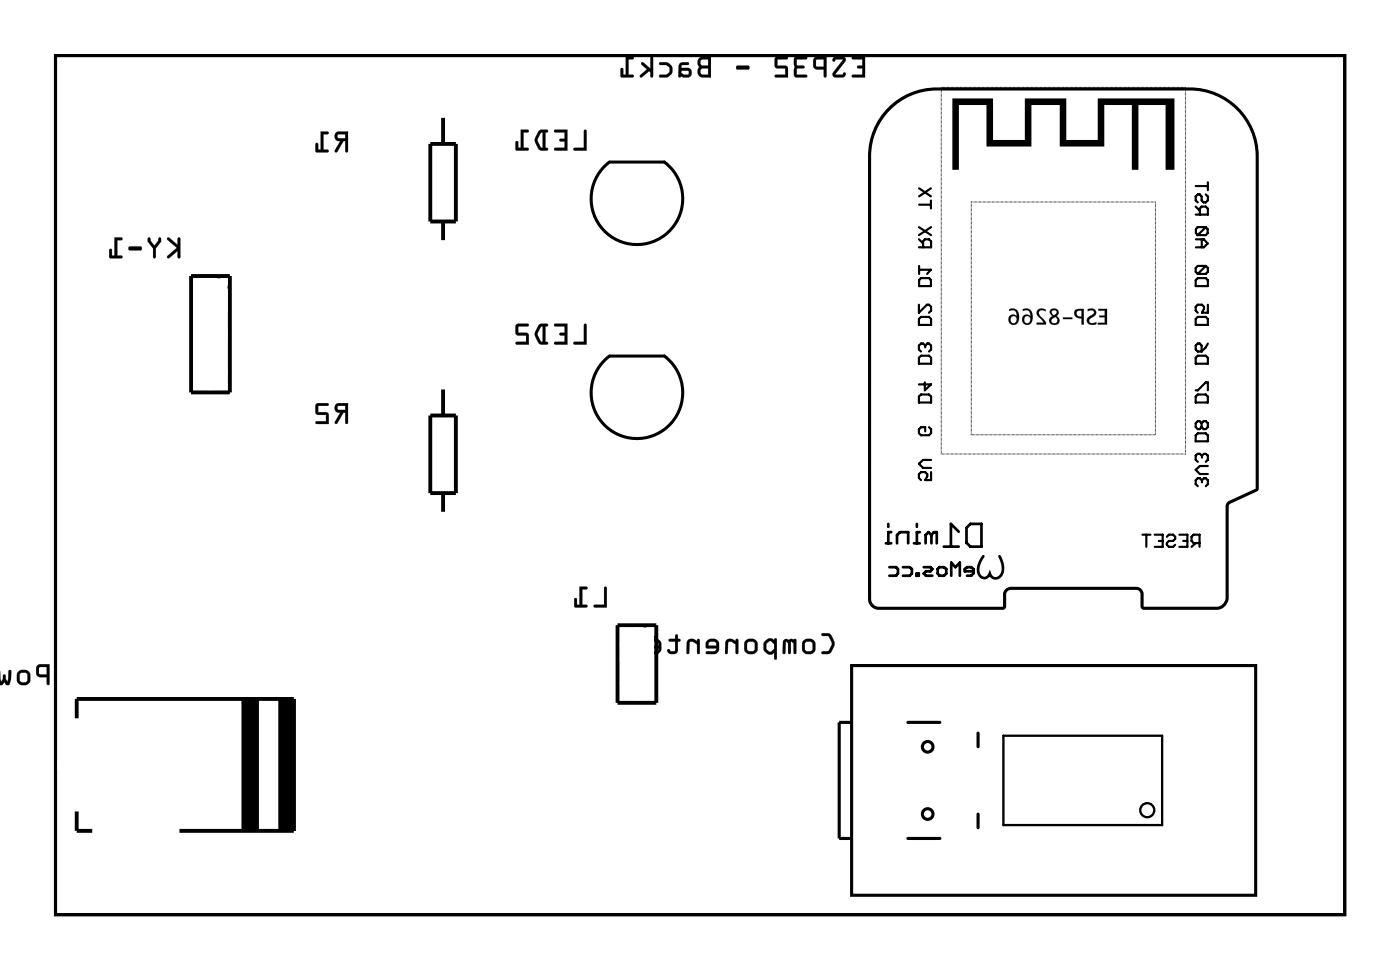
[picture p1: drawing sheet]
<svg xmlns="http://www.w3.org/2000/svg" width="92mm" height="63mm" viewBox="0 0 92 63" stroke-linecap="round" stroke-linejoin="round" font-family="sans-serif">
<g fill="none" stroke="#000" stroke-width=".2">
<path d="M3.6 3.6h84.5v56.3h-84.5zM39.4 11.1l.5-.5h3.6a3 3 0 0 1 .6 4.2 3 3 0 0 1-4.2 .6 3 3 0 0 1-.5-4.3zM39.4 23.8l.5-.5h3.6a3 3 0 0 1 .6 4.2 3 3 0 0 1-4.2 .6 3 3 0 0 1-.5-4.3zM55.7 47.3h-.7v7.6h.7M55.8 43.6h26.5v15h-26.5zM59.5 54.9h2.1M59.5 47.3h2.1M64.1 48v.9M64.1 53.3v.9"/>
<circle cx="60.8" cy="48.9" r=".35"/>
<circle cx="60.8" cy="53.3" r=".35"/>
</g>
<g fill="#000">
<path d="M62.4 6.4h2.7v2.8h2v-2.8h2.8v2.8h2v-2.8h5v4.7h-.5v-4.2h-1.8v4.2h-.4v-4.2h-1.9v2.7h-2.9v-2.7h-1.8v2.7h-3v-2.7h-1.8v4.2h-.4z"/>
<path d="M11 15.6v.1l.6 .5-.6 .7h.1l.5-.5v.5h.2v-1.3h-.2v.4l-.5-.4zM9.7 15.6v.2l.3 .5v.5l.2 .1v-.6l.4-.5-.1-.2h-.1v.2l-.3 .3-.2-.3-.1-.2zM8.4 16.2v.1l.1 .1h.7l.1-.1-.1-.2zM7.5 15.5v1.2h-.2v-.4h-.1v.6h.8v-.2h-.3v-1h.3v-.1z"/>
<path d="M11 15.6v.1l.6 .5-.6 .5a.1 .1 0 0 0 0 .2 .1 .1 0 0 0 .1 0l.5-.5v.4a.1 .1 0 0 0 .1 .1 .1 .1 0 0 0 .1-.1v-1.2a.1 .1 0 0 0-.1-.1 .1 .1 0 0 0-.1 .1v.4l-.5-.4zM11 15.6h.1l.5 .5 .1-.5h.1v1.3h-.1l-.1-.5-.5 .5h-.1l.6-.7-.6-.5zM9.7 15.6v.2l.3 .5v.5a.1 .1 0 0 0 .1 .1 .1 .1 0 0 0 .1-.1v-.5l.4-.5v-.2a.1 .1 0 0 0-.1-.1 .1 .1 0 0 0-.1 .1v.2l-.3 .3-.2-.3-.1-.2zM9.7 15.6h.1l.1 .2 .2 .3 .3-.3v-.2h.1l.1 .2-.4 .5-.1 .6-.1-.1v-.5l-.3-.5zM8.4 16.2v.1l.1 .1h.7l.1-.1-.1-.2zM8.5 16.2l.7-.1 .1 .2-.1 .1h-.7zM7.5 15.5v1.2h-.2v-.3a.1 .1 0 0 0-.1-.1 .1 .1 0 0 0-.1 .1l.1 .5h.7a.1 .1 0 0 0 .1-.1 .1 .1 0 0 0-.1-.1h-.2v-1h.2a.1 .1 0 0 0 .1-.1 .1 .1 0 0 0-.1-.1zM7.5 15.5l.5 .1v.1h-.3v1h.3v.2h-.8v-.6h.1v.4h.2z"/>
<path d="M22 8.7a.32 .32 0 0 0-.1 .4 .32 .32 0 0 0 .4 .1l-.4 .7 .2 .1 .4-.8h.1v.7l.1 .1 .1-1.4zM22.1 8.8h.5v.3h-.4zM21 8.6v1.2h-.2v-.4h-.1v.5l.8 .1v-.2h-.3v-1h.3v-.1z"/>
<path d="M22 8.7a.32 .32 0 0 0-.1 .4 .32 .32 0 0 0 .4 .1l-.4 .6a.11 .11 0 0 0 .1 .2 .1 .1 0 0 0 .1-.1l.4-.7h.1v.7a.1 .1 0 0 0 .1 .1 .1 .1 0 0 0 .1-.1v-1.3h-.6zM22 8.7l.8-.1-.1 1.4-.1-.1v-.7h-.1l-.4 .7h-.2l.4-.7a.31 .31 0 0 1-.3-.1 .31 .31 0 0 1 0-.4zM22.1 8.8h.5v.3l-.4-.1zM22.1 8.8l.1 .3h.4v-.3zM21 8.6v1.2h-.2l.1-.4a.1 .1 0 0 0-.1-.1 .1 .1 0 0 0-.1 .1v.6h.7a.1 .1 0 0 0 .1-.1 .1 .1 0 0 0-.1-.1h-.2v-1h.2a.1 .1 0 0 0 .1-.1 .1 .1 0 0 0-.1-.1zM21 8.6l.5 .1v.1h-.3v1h.3v.2l-.8-.1v-.5h.1v.4h.2z"/>
<path d="M38.3 8.5v1.2h-.7v.1l.8 .1v-1.3zM36.3 8.5l.1 .2h.6v.4h-.3l-.1 .1 .1 .1h.3v.4h-.6l-.1 .1 .9 .1v-1.4zM35.3 8.6a.81 .81 0 0 0 0 1.2l.5 .1 .1-.1-.2-.1v-1l.2-.1v-.1h-.4zM35.4 8.7h.2v1l-.2-.1-.2-.4zM34.1 8.5v1.2h-.1l-.1-.4-.1-.1v.6h.8v-.1h-.3v-1h.3v-.2z"/>
<path d="M38.3 8.5v1.2h-.6a.1 .1 0 0 0-.1 .1 .1 .1 0 0 0 .1 .1h.7v-1.3zM38.3 8.5l.1 .1v1.3l-.8-.1v-.1h.7zM36.3 8.5l.1 .2h.6v.4h-.3a.1 .1 0 0 0-.1 .1 .1 .1 0 0 0 .1 .1h.3v.4h-.6a.1 .1 0 0 0-.1 .1 .1 .1 0 0 0 .1 .1h.8v-1.4zM36.3 8.5h.9v1.4l-.9-.1 .1-.1h.6v-.4l-.3-.1v-.1h.3v-.4h-.6zM35.3 8.6l-.3 .5 .1 .3 .2 .4 .5 .1a.1 .1 0 0 0 .1-.1 .1 .1 0 0 0-.1-.1h-.1v-1h.1a.1 .1 0 0 0 .1-.1 .1 .1 0 0 0-.1-.1zM35.3 8.6l.2-.1 .4 .1v.1h-.2v1h.2v.1h-.5l-.3-.4v-.4zM35.5 8.7h.1v1l-.2-.1-.2-.4zM35.4 8.7l-.2 .5 .2 .4 .2 .1v-1zM34.1 8.5v1.2h-.1v-.4a.1 .1 0 0 0-.1-.1 .1 .1 0 0 0-.1 .1v.5l.8 .1a.1 .1 0 0 0 .1-.1 .1 .1 0 0 0-.1-.1h-.3v-1h.3a.1 .1 0 0 0 .1-.1 .1 .1 0 0 0-.1-.1zM34.1 8.5l.5 .1v.1h-.3v1h.3v.1h-.8v-.6l.1 .1v.4h.2z"/>
<path d="M55.8 3.7l.1 .2h.6v.4h-.3l-.1 .1 .1 .1h.3v.4h-.6l-.1 .1 .9 .1v-1.4zM54.6 3.8l-.1 .1 .1 .1 .2-.1h.4l-.6 .8v.2l.1 .2h.6l.1-.2v-.1l-.2 .1h-.5l.7-.9v-.2l-.2-.1zM53.4 3.8l-.1 .2v.4l.1 .1 .6 .1v.4l.1 .1v-1.4zM53.5 3.9h.5v.5l-.5-.1zM52.1 3.8l-.1 1.2 .2 .1h.6v-.2h-.6v-.4h.5v-.1v-.1h-.5v-.4h.6l.1-.1zM50.8 3.8v.6l.1 .1h.5v.4h-.6v.1l.8 .1v-.7l-.7-.1v-.4h.6l.1-.1zM48.3 4.3l-.1 .2 .1 .1h.7l.1-.1-.1-.2zM45.8 3.8l-.1 .3 .1 .3-.1 .3a.36 .36 0 0 0 .4 .4h.5v-1.4h-.5zM45.9 4.5h.5v.4l-.5-.1zM45.9 3.9h.5v.4l-.5-.1zM44.5 4.2l-.1 .8 .7 .1a.31 .31 0 0 0 .2-.3 .31 .31 0 0 0-.2-.4l-.5 .1v-.1l.1-.1 .4-.1v-.1zM44.7 4.6h.4v.2l-.3 .1-.2-.1zM43.2 4.1v.1l.5 .1 .2 .1v.3l-.2 .2h-.5v.2h.4a.5 .5 0 0 0 .5-.5 .5 .5 0 0 0-.5-.5zM42 4.1v.1l.4 .3-.5 .4v.1h.2l.4-.3h.1v.3h.2v-1.3l-.2 .1v.7l-.5-.4zM41 3.7v1.2h-.2v-.4h-.1v.5l.8 .1v-.2h-.3v-1h.3v-.1z"/>
<path d="M55.8 3.7l.1 .2h.6v.4h-.3a.1 .1 0 0 0-.1 .1 .1 .1 0 0 0 .1 .1h.3v.4h-.6a.1 .1 0 0 0-.1 .1 .1 .1 0 0 0 .1 .1h.8v-1.4zM55.8 3.7h.9v1.4l-.9-.1 .1-.1h.6v-.4h-.3v-.1v-.1h.3v-.4h-.6zM54.6 3.8l-.1 .1a.13 .13 0 0 0 .2 .1 .13 .13 0 0 0 .1-.1h.4l-.6 .8a.21 .21 0 0 0 0 .3 .21 .21 0 0 0 .1 .1h.6l.1-.3a.13 .13 0 0 0-.1 0 .13 .13 0 0 0-.1 .1h-.5l.7-.9a.21 .21 0 0 0-.2-.3zM54.6 3.8l.6-.1a.2 .2 0 0 1 .2 .3l-.7 .9h.5l.2-.1-.1 .2h-.6l-.1-.2 .6-.9h-.4l-.2 .1zM53.4 3.8l-.1 .2v.4l.1 .1 .6 .1v.4a.1 .1 0 0 0 .1 .1 .1 .1 0 0 0 .1-.1v-1.3h-.7zM53.4 3.8l.7-.1v1.4l-.1-.1v-.5h-.6l-.1-.1zM53.5 3.9h.5v.5l-.5-.1zM53.5 3.9v.5h.5v-.5zM52.1 3.8l-.1 1.2 .2 .1h.6a.1 .1 0 0 0 .1-.1 .1 .1 0 0 0-.1-.1h-.6v-.4h.4a.1 .1 0 0 0 .1-.1 .1 .1 0 0 0-.1-.1h-.4v-.4h.6a.1 .1 0 0 0 .1-.1 .1 .1 0 0 0-.1-.1zM52.1 3.8h.8l-.1 .1h-.6v.4h.5v.1v.1h-.5v.4h.6v.2h-.6l-.2-.1zM50.8 3.8v.6l.6 .1v.4h-.6a.1 .1 0 0 0-.1 .1 .1 .1 0 0 0 .1 .1h.8v-.8h-.7v-.4h.6a.1 .1 0 0 0 .1-.1 .1 .1 0 0 0-.1-.1zM50.8 3.8h.8l-.1 .1h-.6v.4l.7 .1v.7l-.8-.1v-.1h.7v-.4h-.6l-.1-.1zM48.2 4.3v.2l.1 .1h.7l.1-.1-.1-.2zM48.3 4.3h.7l.1 .2h-.1h-.7zM45.8 3.8l-.1 .3 .1 .3-.1 .3a.37 .37 0 0 0 .4 .4h.5v-1.4h-.5zM45.8 3.8l.3-.1h.5v1.4h-.5a.39 .39 0 0 1-.4-.3 .39 .39 0 0 1 .1-.4l-.1-.3zM45.9 4.5h.5v.4l-.5-.1zM45.9 4.5v.3l.5 .1v-.4zM45.9 3.9h.5v.4l-.5-.1zM45.9 3.9v.4h.5v-.4zM44.5 4.1l-.1 .9a.09 .09 0 0 0 .1 .1 .09 .09 0 0 0 .1-.1l.5 .1a.32 .32 0 0 0 .2-.3 .32 .32 0 0 0-.2-.4l-.5 .1 .1-.2h.4a.1 .1 0 0 0 0-.1 .1 .1 0 0 0 0-.1zM44.6 4.2l.5-.1v.1l-.4 .1-.1 .1v.1h.5a.31 .31 0 0 1 .2 .3 .31 .31 0 0 1-.2 .3l-.6-.1zM44.7 4.7l.4-.1v.2l-.3 .1-.2-.1zM44.6 4.6v.2l.2 .1 .3-.1v-.2zM43.2 4.1v.2h.5l.2 .2-.1 .2-.1 .2h-.4a.1 .1 0 0 0-.1 .1 .1 .1 0 0 0 .1 .1l.5-.1a.49 .49 0 0 0 .1-.8l-.2-.1zM43.2 4.1h.5l.3 .2v.2v.4l-.3 .1h-.5v-.1h.5l.2-.2v-.3l-.2-.1-.5-.1zM42 4.1v.1l.4 .3-.5 .4a.1 .1 0 0 0 0 .1 .11 .11 0 0 0 .2 .1l.4-.4h.1v.3a.1 .1 0 0 0 .1 .1 .1 .1 0 0 0 .1-.1v-1.2a.1 .1 0 0 0-.1-.1 .1 .1 0 0 0-.1 .1v.7l-.4-.4zM42 4.1h.1l.5 .4v-.7l.2-.1v1.3h-.2v-.3l-.1-.1-.4 .4h-.2l.1-.1 .4-.4-.4-.3zM41 3.7v1.2h-.2v-.4a.1 .1 0 0 0-.1-.1 .1 .1 0 0 0-.1 .1l.1 .5 .7 .1a.1 .1 0 0 0 .1-.1 .1 .1 0 0 0-.1-.1h-.2v-1h.2a.1 .1 0 0 0 .1-.1 .1 .1 0 0 0-.1-.1zM41 3.7l.5 .1v.1h-.3v1h.3v.2l-.8-.1v-.5h.1v.4h.2z"/>
<path d="M58.6 6.9a4.3 4.3 0 0 0-1.5 3.3v29v.3l.2 .2h.3h8.1l.1-1 .2-.2 .2-.1h8.2l.5 .2v1.1h4.8h.3l.2-.2 .1-.3v-6.2l.2-.2 1.8-.8v-21.8a4.3 4.3 0 0 0-4.3-4.3h-16.6a4.3 4.3 0 0 0-2.8 1zM58.5 6.8a4.5 4.5 0 0 1 2.9-1.1h16.6a4.5 4.5 0 0 1 4.5 4.5v21.8l-.1 .2-1.9 .9v6.1a.83 .83 0 0 1-.8 .7h-4.8l-.2-.2v-1l-.3-.1h-8.2l-.2 .2-.1 .9-.2 .2h-8.1a.71 .71 0 0 1-.7-.7v-29a4.5 4.5 0 0 1 1.6-3.4z"/>
<path d="M3.6 3.6v56.3h84.5v-56.3zM3.6 3.6h84.5v56.3h-84.5z"/>
<path d="M22 26.5a.32 .32 0 0 0-.1 .3 .32 .32 0 0 0 .4 .2l-.4 .7h.2l.4-.7h.1v.7h.1l.1-1.3zM22.1 26.6h.5v.2h-.4zM20.7 26.4v.7l.1 .1h.6v.4h-.6l-.1 .1 .8 .1v-.8h-.7v-.4h.6l.1-.2z"/>
<path d="M22 26.5a.32 .32 0 0 0-.1 .4 .32 .32 0 0 0 .4 .1l-.4 .6a.11 .11 0 0 0 .1 .2 .1 .1 0 0 0 .1-.1l.4-.7h.1v.7a.1 .1 0 0 0 .1 .1 .1 .1 0 0 0 .1-.1v-1.3h-.6zM22 26.5l.8-.1-.1 1.3h-.1v-.7h-.1l-.4 .7h-.2l.4-.7a.31 .31 0 0 1-.3-.1 .31 .31 0 0 1 0-.4zM22.1 26.6h.5v.2h-.4zM22.1 26.6l.1 .2h.4v-.2zM20.7 26.4v.7l.7 .1v.4h-.6a.1 .1 0 0 0-.1 .1 .1 .1 0 0 0 .1 .1h.7v-.8h-.7v-.4h.6a.1 .1 0 0 0 .1-.1 .1 .1 0 0 0-.1-.1zM20.7 26.5h.8l-.1 .1h-.6v.4h.7v.8l-.8-.1 .1-.1h.6v-.4h-.6l-.1-.2z"/>
<path d="M38.3 21.2v1.2h-.7v.1l.8 .1v-1.3zM36.3 21.2l.1 .2h.6v.4h-.3l-.1 .1 .1 .1h.3v.4h-.6l-.1 .1 .9 .1v-1.4zM35.3 21.3a.81 .81 0 0 0 0 1.2l.5 .1 .1-.1-.2-.1v-1l.2-.1v-.1h-.4zM35.4 21.4h.2v1l-.2-.1-.2-.4zM33.8 21.2v.7l.2 .1h.5v.4h-.6l-.1 .1 .8 .1v-.8h-.6v-.4h.6v-.2z"/>
<path d="M38.3 21.2v1.2h-.6a.1 .1 0 0 0-.1 .1 .1 .1 0 0 0 .1 .1h.7v-1.3zM38.3 21.2l.1 .1v1.3l-.8-.1v-.1h.7zM36.3 21.2l.1 .2h.6v.4h-.3a.1 .1 0 0 0-.1 .1 .1 .1 0 0 0 .1 .1h.3v.4h-.6a.1 .1 0 0 0-.1 .1 .1 .1 0 0 0 .1 .1h.8v-1.4zM36.3 21.2h.9v1.4l-.9-.1 .1-.1h.6v-.4l-.3-.1v-.1h.3v-.4h-.6zM35.3 21.3l-.3 .5 .1 .3 .2 .4 .5 .1a.1 .1 0 0 0 .1-.1 .1 .1 0 0 0-.1-.1h-.1v-1h.1a.1 .1 0 0 0 .1-.1 .1 .1 0 0 0-.1-.1zM35.3 21.3l.2-.1 .4 .1v.1h-.2v1h.2v.1h-.5l-.3-.4v-.4zM35.5 21.4h.1v1l-.2-.1-.2-.4zM35.4 21.4l-.2 .5 .2 .4 .2 .1v-1zM33.8 21.2v.7l.7 .1v.4h-.6a.1 .1 0 0 0-.1 .1 .1 .1 0 0 0 .1 .1h.8l-.1-.8h-.6v-.4h.6a.1 .1 0 0 0 .1-.1 .1 .1 0 0 0-.1-.1zM33.8 21.3h.8v.1h-.7v.4h.7v.8l-.8-.1 .1-.1h.6v-.4h-.5l-.2-.2z"/>
<path d="M39.6 38.4v1.2h-.7v.2h.9v-1.3zM38 38.4v1.2h-.2v-.4h-.1l-.1 .5 .8 .1v-.2h-.3v-1h.3l.1-.1z"/>
<path d="M39.6 38.4v1.2h-.6a.1 .1 0 0 0-.1 .1 .1 .1 0 0 0 .1 .1h.8v-1.3zM39.6 38.4l.1 .1 .1 1.3h-.9v-.2h.7zM38 38.4v1.2h-.2v-.4a.1 .1 0 0 0-.1-.1 .1 .1 0 0 0-.1 .1v.5l.8 .1a.1 .1 0 0 0 .1-.1 .1 .1 0 0 0-.1-.1h-.3v-1h.3a.1 .1 0 0 0 .1-.1 .1 .1 0 0 0-.1-.1zM38 38.4l.5 .1-.1 .1h-.3v1h.3v.2l-.8-.1 .1-.5h.1v.4h.2z"/>
<path d="M72 20.2v.1h.4v.4h-.4v.1h.4v.3h-.5v.1h.6v-1zM71.3 20.2v.2l.3-.1v.2a.46 .46 0 0 0-.3 .7l.4 .1 .1-.1v-.1l-.3 .1a.2 .2 0 0 1-.2-.3 .2 .2 0 0 1 .3-.1 .32 .32 0 0 0 .2-.5 .32 .32 0 0 0-.5-.1zM70.5 20.3a.35 .35 0 0 0-.1 .4 .35 .35 0 0 0 .5 .1v.4h.1v-1zM70.6 20.4l.3-.1v.4h-.3l-.1-.2zM69.6 20.8v.1h.7v-.1zM68.9 20.3l-.1 .1 .2 .3-.2 .1a.32 .32 0 0 0 .3 .5 .32 .32 0 0 0 .3-.5l-.2-.1a.28 .28 0 0 0 .1-.4 .28 .28 0 0 0-.4 0zM68.9 20.3a.16 .16 0 0 1 .3 0 .16 .16 0 0 1-.1 .3h-.1l-.1-.1zM68.9 20.9h.1a.19 .19 0 0 1 .2-.1 .19 .19 0 0 1 .1 .3 .19 .19 0 0 1-.3 .1l-.1-.1zM68 20.3l-.1 .3 .5 .5h-.5v.1h.6v-.1l-.4-.6 .1-.2 .3 .1a.29 .29 0 0 0-.5-.1zM67 20.2v.2a.31 .31 0 0 1 .5 .1v.2a.34 .34 0 0 0-.5 .1 .34 .34 0 0 0 .2 .5 .34 .34 0 0 0 .4-.3 .51 .51 0 0 0 0-.6 .51 .51 0 0 0-.6-.2zM67.1 20.9a.22 .22 0 0 1 .4 0 .22 .22 0 0 1-.4 0zM66.1 20.2v.2a.31 .31 0 0 1 .5 .1v.2a.34 .34 0 0 0-.5 .1 .34 .34 0 0 0 .2 .5 .34 .34 0 0 0 .4-.3 .51 .51 0 0 0 0-.6 .51 .51 0 0 0-.6-.2zM66.2 20.9a.22 .22 0 0 1 .4 0 .22 .22 0 0 1-.4 0z"/>
<path d="M71.9 20.2v.1h.5v.4h-.4v.1h.4v.3h-.5v.2h.6v-1.1zM72 20.2h.5v1h-.6v-.1h.5v-.3h-.4v-.1h.4v-.4h-.4zM71.3 20.2v.2l.2-.1 .2 .1-.2 .2a.33 .33 0 0 0-.3 .4 .33 .33 0 0 0 .5 .3l.1-.1v-.1l-.3 .1a.17 .17 0 0 1-.1-.2 .17 .17 0 0 1 .1-.2h.1a.3 .3 0 0 0 .2-.4 .3 .3 0 0 0-.4-.2zM71.3 20.2a.32 .32 0 0 1 .5 .1 .32 .32 0 0 1-.3 .5 .18 .18 0 0 0-.2 .2 .18 .18 0 0 0 .2 .2l.3-.1v.1a.34 .34 0 0 1-.5 0 .34 .34 0 0 1 0-.4l.1-.1a.2 .2 0 0 0 .2-.2 .2 .2 0 0 0 0-.2l-.3 .1zM70.5 20.3a.36 .36 0 0 0-.1 .4 .36 .36 0 0 0 .5 .1v.5h.1v-1.1zM70.5 20.3l.5-.1v1h-.1v-.4a.35 .35 0 0 1-.4-.1 .35 .35 0 0 1 0-.4zM70.6 20.4l.3-.1v.4h-.3zM70.6 20.4a.24 .24 0 0 0 0 .3 .24 .24 0 0 0 .3 0v-.4zM69.6 20.8v.1h.7v-.1zM69.6 20.8h.7v.1h-.7zM68.8 20.3v.1l.2 .3-.2 .1a.32 .32 0 0 0 .3 .5 .32 .32 0 0 0 .3-.5l-.2-.1a.29 .29 0 0 0 .1-.4 .29 .29 0 0 0-.5 0zM68.9 20.3a.28 .28 0 0 1 .4 0 .28 .28 0 0 1-.1 .4l.2 .1a.31 .31 0 0 1-.3 .5 .31 .31 0 0 1-.3-.5l.2-.1-.2-.3zM68.9 20.3a.15 .15 0 0 1 .3 0 .16 .16 0 0 1-.1 .3h-.1l-.1-.1zM68.9 20.5a.2 .2 0 0 0 .4 0 .2 .2 0 0 0-.4 0zM68.9 21a.2 .2 0 0 1 .4 0 .2 .2 0 0 1-.4 0zM68.9 20.9a.21 .21 0 0 0 .2 .3 .21 .21 0 0 0 .2-.2 .21 .21 0 0 0-.2-.3zM68 20.3l-.1 .3 .5 .5h-.5v.2h.6v-.2l-.4-.6 .1-.2 .3 .1v-.1l-.3-.1zM68 20.3l.2-.1 .3 .1v.1l-.3-.1-.1 .2 .4 .6v.1h-.6v-.1h.5l-.5-.5zM67 20.2v.2a.3 .3 0 0 1 .5 .1v.2a.33 .33 0 0 0-.5 0 .33 .33 0 0 0 .1 .5 .34 .34 0 0 0 .3 .1 .34 .34 0 0 0 .2-.3 .52 .52 0 0 0 0-.6 .52 .52 0 0 0-.6-.2zM67 20.2h.1a.54 .54 0 0 1 .6 .5 .54 .54 0 0 1-.4 .6 .32 .32 0 0 1-.3-.5 .32 .32 0 0 1 .5-.1v-.2a.31 .31 0 0 0-.5-.1zM67.1 20.9a.21 .21 0 0 1 .4 0 .21 .21 0 0 1-.4 0zM67.1 20.9a.25 .25 0 0 0 .5 0 .25 .25 0 0 0-.5 0zM66.1 20.2v.2a.3 .3 0 0 1 .5 .1v.2a.33 .33 0 0 0-.5 0 .33 .33 0 0 0 .1 .5 .34 .34 0 0 0 .3 .1 .34 .34 0 0 0 .2-.3 .52 .52 0 0 0 0-.6 .52 .52 0 0 0-.6-.2zM66.1 20.2h.1a.54 .54 0 0 1 .6 .5 .54 .54 0 0 1-.4 .6 .32 .32 0 0 1-.3-.5 .32 .32 0 0 1 .5-.1v-.2a.31 .31 0 0 0-.5-.1zM66.2 20.9a.21 .21 0 0 1 .4 0 .21 .21 0 0 1-.4 0zM66.2 20.9a.25 .25 0 0 0 .5 0 .25 .25 0 0 0-.5 0z"/>
<path d="M2.4 43.6v.2v.4l.1 .1h.6v.5h.1v-1.3zM2.6 43.7h.5v.5l-.5-.1zM1 44.3a.5 .5 0 0 0 1 0 .5 .5 0 0 0-1 0zM1.3 44.1l.4-.1 .1 .1v.5l-.1 .1h-.3l-.1-.1zM-.1 43.9l.1 .9h.2l.1-.2 .1 .2h.2a.95 .95 0 0 0 .1-.9h-.1l-.1 .7-.2-.4-.2 .4zM-.1 43.9v.9zM-.1 44v.3zM-.1 43.9v.9zM-.1 43.8v1.4zM-.1 44v.7zM-.1 43.5v1.3zM-.1 43.9v.9zM-.1 43.9v1.3zM-.1 44v.6zM-.1 43.5v1.3z"/>
<path d="M2.4 43.6v.2v.4l.1 .1h.6v.5a.1 .1 0 0 0 .1 .1 .1 .1 0 0 0 0-.1v-1.3h-.6zM2.5 43.6l.7-.1v1.3h-.1v-.5h-.6l-.1-.1zM2.6 43.7h.5v.5l-.5-.1zM2.6 43.7v.4l.5 .1v-.5zM1 44.4a.51 .51 0 0 0 1 0 .51 .51 0 0 0-1 0zM1 44.4a.5 .5 0 0 1 1 0 .5 .5 0 0 1-1 0zM1.3 44.1l.4-.1 .1 .1v.5h-.1h-.4zM1.3 44.1v.5l.1 .1h.3l.1-.1v-.5l-.1-.1zM-.1 43.8v1l.1 .1 .2-.1 .1-.2 .1 .2h.2l.1-.9a.1 .1 0 0 0 0-.1 .1 .1 0 0 0-.1 .1l-.1 .7-.1-.4a.1 .1 0 0 0-.1-.1 .1 .1 0 0 0-.1 .1l-.1 .4zM-.1 43.9l.2 .8 .2-.5 .2 .5 .1-.8h.1v.6l-.1 .3h-.2l-.1-.2-.2 .2h-.1zM-.1 43.8v1.1zM-.1 43.9v.9zM-.1 44v.3zM-.1 44v.3zM-.1 43.8v1.1zM-.1 43.9v.9zM-.1 43.8v1.4zM-.1 43.8v1.4zM-.1 44v.7zM-.1 44v.7zM-.1 43.5v1.4zM-.1 43.5v1.3zM-.1 43.8v1.1zM-.1 43.9v.9zM-.1 43.8v1.4zM-.1 43.9v1.3zM-.1 44v.6zM-.1 44v.6zM-.1 43.5v1.4zM-.1 43.5v1.3z"/>
<path d="M53.8 41.5l.1 .1h.4l.2 .5-.2 .5h-.4l-.1 .2h.1a.6 .6 0 0 0 .8-.6l-.1-.2-.2-.5h-.2zM52.5 42.3a.5 .5 0 0 0 1 0 .5 .5 0 0 0-1 0zM52.8 42h.3l.1 .1v.4v.1h-.3l-.2-.1zM51.4 41.9l-.1 .9h.1l.1-.8 .1 .1 .1 .7h.1v-.8l.2 .1v.7h.1v-.9zM50.1 42l-.1 .1a.54 .54 0 0 0 .4 .8l.3-.2v.4h.2v-1.3a.09 .09 0 0 0-.1 0 .09 .09 0 0 0-.1 .1l-.3-.1zM50.2 42.1l.3-.1 .2 .2v.3l-.2 .2-.3-.2zM48.7 42.3a.5 .5 0 0 0 1 0 .5 .5 0 0 0-1 0zM49 42h.3l.1 .1 .1 .4-.1 .1h-.3l-.2-.1zM47.6 41.9l-.1 .2v.7h.2v-.7l.1-.1 .4 .2v.6h.1v-.9h-.1v.1l-.3-.2zM46.3 41.9l-.1 .2 .1 .3 .6 .1-.1 .1h-.5v.2h.6l.2-.3v-.5l-.3-.2h-.3zM46.5 42h.3l.1 .3h-.5zM45.1 41.9l-.1 .2v.7h.1l.1-.7 .1-.1 .4 .2v.6h.1v-.9h-.1v.1l-.3-.2zM43.8 41.9l.1 .1h.3v.6h-.2l-.2-.1h-.1a.35 .35 0 0 0 .4 .4 .35 .35 0 0 0 .3-.3v-.6l.2-.1-.2-.1v-.2h-.2v.2zM42.5 41.9v.2v.3l.6 .1-.1 .1h-.5v.2h.7l.1-.3v-.5l-.3-.2h-.3zM42.7 42h.3l.1 .3h-.5zM41.5 41.5v1.1h-.1v-.4h-.2v.6h.8v-.2h-.3v-1h.3l.1-.1z"/>
<path d="M53.8 41.5l.1 .1 .4 .1 .2 .4-.2 .5h-.4a.1 .1 0 0 0-.1 .1 .1 .1 0 0 0 .1 .1l.5-.1 .3-.6-.3-.6zM53.8 41.5h.6l.2 .5a.83 .83 0 0 1-.3 .8h-.4l-.1-.1h.1l.4-.1 .2-.4v-.2l-.2-.4h-.4zM52.5 42.3a.51 .51 0 0 0 1 0 .51 .51 0 0 0-1 0zM52.5 42.3a.49 .49 0 0 1 .9 0 .49 .49 0 0 1-.9 0zM52.8 42.1l.3-.1 .1 .1v.4l-.1 .1h-.3zM52.8 42l-.1 .5 .2 .1h.3v-.1v-.4l-.1-.1zM51.4 41.9l-.1 .8a.1 .1 0 0 0 .1 .1 .1 .1 0 0 0 .1-.1v-.7l.1 .1v.6a.1 .1 0 0 0 .1 .1 .1 .1 0 0 0 .1-.1l.1-.7 .1 .1v.6a.1 .1 0 0 0 .1 .1 .1 .1 0 0 0 .1-.1v-.9zM51.4 41.9h.7v.9h-.1v-.7l-.1-.1-.1 .8h-.2v-.7l-.1-.1v.7l-.2 .1zM50.1 42l-.1 .2a.5 .5 0 0 0 .3 .6l.2 .1 .2-.2v.4a.1 .1 0 0 0 .1 .1 .1 .1 0 0 0 .1-.1v-1.2a.1 .1 0 0 0-.1-.1 .1 .1 0 0 0-.1 .1l-.3-.1zM50.2 41.9l.2-.1 .3 .1 .1-.1h.1l-.1 1.4-.1-.1v-.4l-.1 .1h-.3l-.2-.2-.1-.5zM50.2 42.1l.3-.1 .2 .2v.3l-.2 .2-.3-.2zM50.2 42.1v.4l.3 .2 .2-.2v-.3l-.2-.2zM48.7 42.3a.51 .51 0 0 0 1 0 .51 .51 0 0 0-1 0zM48.7 42.3a.5 .5 0 0 1 1 0 .5 .5 0 0 1-1 0zM49 42.1l.3-.1 .1 .1v.4v.1h-.4zM49 42l-.1 .5 .2 .1h.3l.1-.1v-.4l-.2-.1zM47.6 41.9l-.1 .8a.09 .09 0 0 0 .1 .1 .09 .09 0 0 0 .1-.1v-.6l.2-.1 .3 .2v.5a.1 .1 0 0 0 .1 .1 .1 .1 0 0 0 .1-.1v-.8a.11 .11 0 0 0-.2-.1 .1 .1 0 0 0 0 .2l-.3-.2zM47.6 41.9l.3-.1 .3 .2v-.1h.1v.9h-.1v-.6l-.3-.2h-.2v.8h-.2v-.7zM46.3 41.9l-.1 .2 .1 .3h.6l-.1 .2h-.5a.1 .1 0 0 0-.1 .1 .1 .1 0 0 0 .1 .1h.5l.2-.1 .1-.1v-.5l-.2-.3h-.4zM46.3 41.9l.2-.1h.3l.2 .2 .1 .5-.2 .3h-.6v-.1l.5-.1 .1-.1v-.1h-.6l-.1-.3zM46.5 42.1l.3-.1 .1 .3h-.5zM46.5 42l-.1 .3h.5l-.1-.3zM45.1 41.9l-.1 .8a.09 .09 0 0 0 .1 .1 .09 .09 0 0 0 .1-.1v-.6l.2-.1 .3 .2v.5a.1 .1 0 0 0 .1 .1 .1 .1 0 0 0 .1-.1v-.8a.11 .11 0 0 0-.2-.1 .1 .1 0 0 0 0 .2l-.3-.2zM45.1 41.9l.3-.1 .3 .2v-.1h.1v.9h-.1v-.6l-.3-.2h-.2l-.1 .8h-.1v-.7zM43.8 41.8l.1 .2h.3v.6h-.2l-.2-.1h-.1a.21 .21 0 0 0 0 .3 .21 .21 0 0 0 .3 0h.3l.1-.1v-.7l.2-.1-.2-.1v-.2a.1 .1 0 0 0-.1-.1 .1 .1 0 0 0-.1 .1v.2zM43.8 41.9l.4-.1v-.2h.2v.2l.2 .1-.2 .1v.6a.37 .37 0 0 1-.3 .2 .37 .37 0 0 1-.4-.2l.1-.1 .2 .1h.2v-.6h-.3zM42.5 41.9l-.1 .2 .1 .3h.6l-.1 .2h-.5a.1 .1 0 0 0-.1 .1 .1 .1 0 0 0 .1 .1h.5l.2-.1 .1-.1v-.5l-.2-.3h-.4zM42.5 41.9l.2-.1h.3l.3 .2v.5l-.2 .3h-.6v-.1l.5-.1 .2-.1v-.1h-.7v-.3zM42.7 42.1l.3-.1 .1 .3h-.5zM42.7 42l-.1 .3h.6l-.2-.3zM41.5 41.4v1.2h-.1v-.3a.1 .1 0 0 0-.1-.1 .1 .1 0 0 0-.1 .1v.5h.8a.1 .1 0 0 0 .1-.1 .1 .1 0 0 0-.1-.1h-.3v-1h.3a.1 .1 0 0 0 .1-.1 .1 .1 0 0 0-.1-.1zM41.5 41.5h.5v.1h-.3v1l.3 .1v.1h-.8v-.6l.2 .1v.3h.1z"/>
</g>
<path d="M61.7 5.7h16v24h-16zM63.6 13.2h12.1v15.3h-12.1z" fill="none" stroke="#000" stroke-width=".07"/>
<g fill="none" stroke="#000" stroke-width=".14">
<path d="M60.2 16.2h.8v-.4l-.1-.1h-.3l-.1 .1v.4M60.2 19.9v.6l.5-.6h.2l.1 .2v.2l-.1 .2M60.2 14.9l.8 .5M60.2 15.7l.3 .2M60.2 17.7h.8l-.3 .2M60.2 12.3l.8 .6M60.2 17.4v.5M60.2 13.4h.8M60.3 18.2h.6l.1 .1v.4h-.8v-.4zM61 13.1v.6M61 12.3l-.8 .6M61 14.9l-.8 .5"/>
<path d="M78.3 14h.8v-.3l-.1-.2h-.3l-.1 .2v.3M78.3 13.5l.3 .3M78.3 12.2h.8M78.3 15.7h.6l.2 .2-.2 .3h-.6M78.5 18.2h.5l.1 .1v.4h-.8v-.4zM78.7 15.7v.5M79 12.7l.1 .2v.2l-.1 .2h-.1l-.2-.2v-.2l-.1-.2h-.1l-.2 .2v.2l.2 .2M79 17.4h-.5l-.2 .1v.3l.2 .1M79 17.4l-.5 .5M79 17.4l.1 .1v.3l-.1 .1h-.5M79 14.9l.1 .1v.3l-.1 .1h-.5M79 14.9h-.5l-.2 .1v.3l.2 .1"/>
<path d="M79 14.9l-.5 .5M79.1 11.9v.6M79.1 19.9v.6h-.4l.2-.4-.2-.2h-.2l-.2 .2v.2l.2 .2M60.2 23.4l.1-.1h.6l.1 .1v.4h-.8zM60.2 26l.1-.2h.6l.1 .2v.4h-.8zM60.3 20.7h.6l.1 .2v.4h-.8v-.4zM60.6 25v.6l.4-.4h-.8M60.6 22.6l.2-.1 .2 .1v.3l-.1 .1M60.6 22.6l-.1-.1h-.2l-.1 .1v.3l.1 .1M60.6 22.6v.1M60.9 28l.1 .1v.3l-.1 .1h-.6l-.1-.1v-.3l.1-.1h.3v.2M61 30.1h-.5l-.3 .3 .3 .2h.5"/>
<path d="M61 30.9v.5h-.4l.2-.4-.2-.1h-.3l-.1 .1v.3l.1 .1M74.9 35h.5M75.1 35v.8M75.6 35h.6v.8h-.6M75.9 35.4h.3M76.4 35.1l.2-.1h.3l.1 .1v.2l-.1 .1h-.3l-.2 .1 .2 .3h.3l.1-.1M77.3 35h.5v.8h-.5M77.5 35.4h.3M78.3 23.4l.2-.1h.5l.1 .1v.4h-.8zM78.3 26l.2-.2h.5l.1 .2v.4h-.8zM78.3 25.6h.2l.5-.6h.1v.6M78.3 35.5l-.2 .3"/>
<path d="M78.5 20.7h.5l.1 .2v.4h-.8v-.4zM78.5 28.4h.5l.1 .1v.4h-.8v-.4zM78.5 22.5h.1l.1 .1v.4h-.2l-.2-.1v-.3zM78.6 35.5h-.4l-.1-.1v-.3l.1-.1h.4v.8M78.7 27.7l.2-.1h.1l.1 .1v.3l-.1 .1h-.1l-.2-.1M78.7 27.7v.3M78.7 27.7l-.1-.1-.3 .1v.3l.2 .1 .2-.1M78.7 29.8l.2-.1 .2 .1v.3l-.1 .1M78.7 31.4l.2-.1 .2 .1v.3l-.1 .1M78.7 29.8l-.1-.1-.3 .1v.3l.2 .1M78.7 31.4l-.1-.1h-.1l-.2 .1v.3l.2 .1M78.7 29.8v.2"/>
<path d="M78.7 31.4v.2M79.1 22.5l-.4 .5M79.1 30.5h-.5l-.3 .3 .3 .2h.5"/>
</g>
<g fill="none" stroke="#000" stroke-width=".18">
<path d="M58 35.6h.4M58.2 34.3v.2M58.3 37.1h.4l.1 .2v.2l-.1 .2h-.4M58.4 34.8h-.2v.8M58.8 35.6v-.6l.2-.2h.5v.8M59.2 37.1h.4l.1 .2v.2l-.1 .2h-.4M59.9 35.6h.4M60 37.5h.2v.2h-.2zM60.1 34.3v.2M60.3 34.8h-.2v.8M60.5 37.1h.5l.1 .2-.1 .1h-.3l-.2 .1 .2 .2h.4M61 35l.2-.2h.2v.8"/>
<path d="M61 35v.6M61 35l-.2-.2-.2 .2v.6M61.6 37.1h.2l.2 .2v.2l-.2 .2h-.2l-.2-.2v-.2zM61.8 35.8h1M62.3 37.7v-.9l.3 .3 .3-.3v.9M62.8 34.8l-.5-.5v1.5M63.6 34.3h.7v1.5h-.7l-.3-.3v-.9zM63.8 37.4h-.6v-.1l.2-.2h.2l.2 .2v.2l-.2 .2h-.2M64.4 36.4l-.3 .6v.4l.1 .3 .2 .1h.3l.1-.3 .2 .3 .3 .1 .2-.2 .2-.2v-.5l-.2-.6"/>
</g>
<g fill="none" stroke="#000" stroke-width=".15">
<path d="M65.7 48.2h10.4v5.8h-10.4z"/>
<circle cx="75.2" cy="53" r=".46"/>
</g>
<g fill="none" stroke="#000" stroke-width=".25">
<path d="M12.5 18.1h2.6v7.6h-2.6zM28.2 9.4h1.7v5.1h-1.7zM29 7.6v1.8M29 14.5v1.3M28.2 27.2h1.7v5.1h-1.7zM29 25.4v1.8M29 32.3v1.3M5 53.1v1.3h1M5 47v-1.2h14.2v8.6h-7.4M15.9 45.8v8.6M16.1 45.8v8.6M16.2 45.8v8.6"/>
<path d="M16.3 45.8v8.6M16.5 45.8v8.6M16.6 45.8v8.6M16.7 45.8v8.6M16.8 45.8v8.6M18.4 45.8v8.6M18.5 45.8v8.6M18.6 45.8v8.6M18.7 45.8v8.6M18.9 45.8v8.6M19 45.8v8.6M19.1 45.8v8.6"/>
<path d="M40.5 40.9h2.5v5.1h-2.5z"/>
</g>
<path d="M14.2 18.1l.9 .9M42.1 40.9l.9 .9" fill="none" stroke="#000" stroke-width=".13"/>
<circle cx="81.1" cy="13" r=".72" fill="#fff"/>
<circle cx="81.1" cy="13" r=".72" fill="none" stroke="#fff" stroke-width=".78" stroke-linecap="butt"/>
<circle cx="81.1" cy="15.5" r=".72" fill="#fff"/>
<circle cx="81.1" cy="15.5" r=".72" fill="none" stroke="#fff" stroke-width=".78" stroke-linecap="butt"/>
<circle cx="81.1" cy="18.1" r=".72" fill="#fff"/>
<circle cx="81.1" cy="18.1" r=".72" fill="none" stroke="#fff" stroke-width=".78" stroke-linecap="butt"/>
<circle cx="81.1" cy="20.6" r=".72" fill="#fff"/>
<circle cx="81.1" cy="20.6" r=".72" fill="none" stroke="#fff" stroke-width=".78" stroke-linecap="butt"/>
<circle cx="81.1" cy="23.1" r=".72" fill="#fff"/>
<circle cx="81.1" cy="23.1" r=".72" fill="none" stroke="#fff" stroke-width=".78" stroke-linecap="butt"/>
<circle cx="81.1" cy="25.7" r=".72" fill="#fff"/>
<circle cx="81.1" cy="25.7" r=".72" fill="none" stroke="#fff" stroke-width=".78" stroke-linecap="butt"/>
<circle cx="81.1" cy="28.2" r=".72" fill="#fff"/>
<circle cx="81.1" cy="28.2" r=".72" fill="none" stroke="#fff" stroke-width=".78" stroke-linecap="butt"/>
<circle cx="81.1" cy="30.8" r=".72" fill="#fff"/>
<circle cx="81.1" cy="30.8" r=".72" fill="none" stroke="#fff" stroke-width=".78" stroke-linecap="butt"/>
<circle cx="58.2" cy="30.8" r=".72" fill="#fff"/>
<circle cx="58.2" cy="30.8" r=".72" fill="none" stroke="#fff" stroke-width=".78" stroke-linecap="butt"/>
<circle cx="58.2" cy="28.2" r=".72" fill="#fff"/>
<circle cx="58.2" cy="28.2" r=".72" fill="none" stroke="#fff" stroke-width=".78" stroke-linecap="butt"/>
<circle cx="58.2" cy="25.7" r=".72" fill="#fff"/>
<circle cx="58.2" cy="25.7" r=".72" fill="none" stroke="#fff" stroke-width=".78" stroke-linecap="butt"/>
<circle cx="58.2" cy="23.1" r=".72" fill="#fff"/>
<circle cx="58.2" cy="23.1" r=".72" fill="none" stroke="#fff" stroke-width=".78" stroke-linecap="butt"/>
<circle cx="58.2" cy="20.6" r=".72" fill="#fff"/>
<circle cx="58.2" cy="20.6" r=".72" fill="none" stroke="#fff" stroke-width=".78" stroke-linecap="butt"/>
<circle cx="58.2" cy="18.1" r=".72" fill="#fff"/>
<circle cx="58.2" cy="18.1" r=".72" fill="none" stroke="#fff" stroke-width=".78" stroke-linecap="butt"/>
<circle cx="58.2" cy="15.5" r=".72" fill="#fff"/>
<circle cx="58.2" cy="15.5" r=".72" fill="none" stroke="#fff" stroke-width=".78" stroke-linecap="butt"/>
<circle cx="58.2" cy="13" r=".72" fill="#fff"/>
<circle cx="58.2" cy="13" r=".72" fill="none" stroke="#fff" stroke-width=".78" stroke-linecap="butt"/>
<circle cx="79.8" cy="57.4" r=".66" fill="#fff"/>
<circle cx="79.8" cy="57.4" r=".66" fill="none" stroke="#fff" stroke-width=".56"/>
<circle cx="79.8" cy="54.9" r=".66" fill="#fff"/>
<circle cx="79.8" cy="54.9" r=".66" fill="none" stroke="#fff" stroke-width=".56"/>
<circle cx="79.8" cy="52.4" r=".66" fill="#fff"/>
<circle cx="79.8" cy="52.4" r=".66" fill="none" stroke="#fff" stroke-width=".56"/>
<circle cx="79.8" cy="49.8" r=".66" fill="#fff"/>
<circle cx="79.8" cy="49.8" r=".66" fill="none" stroke="#fff" stroke-width=".56"/>
<circle cx="79.8" cy="47.3" r=".66" fill="#fff"/>
<circle cx="79.8" cy="47.3" r=".66" fill="none" stroke="#fff" stroke-width=".56"/>
<circle cx="79.8" cy="44.7" r=".66" fill="#fff"/>
<circle cx="79.8" cy="44.7" r=".66" fill="none" stroke="#fff" stroke-width=".56"/>
<circle cx="41.7" cy="27" r=".6" fill="#fff"/>
<circle cx="41.7" cy="27" r=".6" fill="none" stroke="#fff" stroke-width=".65" stroke-linecap="butt"/>
<path d="M41.1 26.4h1.2v1.2h-1.2z" fill="#fff"/>
<path d="M41.1 26.4h1.2v1.2h-1.2z" fill="none" stroke="#fff" stroke-width=".65" stroke-linecap="butt"/>
<circle cx="41.7" cy="24.5" r=".6" fill="#fff"/>
<circle cx="41.7" cy="24.5" r=".6" fill="none" stroke="#fff" stroke-width=".65" stroke-linecap="butt"/>
<circle cx="41.7" cy="14.3" r=".6" fill="#fff"/>
<circle cx="41.7" cy="14.3" r=".6" fill="none" stroke="#fff" stroke-width=".65" stroke-linecap="butt"/>
<path d="M41.1 13.7h1.2v1.2h-1.2z" fill="#fff"/>
<path d="M41.1 13.7h1.2v1.2h-1.2z" fill="none" stroke="#fff" stroke-width=".65" stroke-linecap="butt"/>
<circle cx="41.7" cy="11.8" r=".6" fill="#fff"/>
<circle cx="41.7" cy="11.8" r=".6" fill="none" stroke="#fff" stroke-width=".65" stroke-linecap="butt"/>
<circle cx="29" cy="24.4" r=".7" fill="#fff"/>
<circle cx="29" cy="24.4" r=".7" fill="none" stroke="#fff" stroke-width=".76" stroke-linecap="butt"/>
<circle cx="29" cy="34.6" r=".7" fill="#fff"/>
<circle cx="29" cy="34.6" r=".7" fill="none" stroke="#fff" stroke-width=".76" stroke-linecap="butt"/>
<circle cx="29" cy="6.6" r=".7" fill="#fff"/>
<circle cx="29" cy="6.6" r=".7" fill="none" stroke="#fff" stroke-width=".76" stroke-linecap="butt"/>
<circle cx="29" cy="16.8" r=".7" fill="#fff"/>
<circle cx="29" cy="16.8" r=".7" fill="none" stroke="#fff" stroke-width=".76" stroke-linecap="butt"/>
<path d="M13.1 18.6h1.4v1.5h-1.4z" fill="#fff"/>
<path d="M13.1 18.6h1.4v1.5h-1.4z" fill="none" stroke="#fff" stroke-width=".76" stroke-linecap="butt"/>
<circle cx="13.8" cy="19.3" r=".74" fill="#fff"/>
<circle cx="13.8" cy="19.3" r=".74" fill="none" stroke="#fff" stroke-width=".76" stroke-linecap="butt"/>
<circle cx="13.8" cy="21.9" r=".74" fill="#fff"/>
<circle cx="13.8" cy="21.9" r=".74" fill="none" stroke="#fff" stroke-width=".76" stroke-linecap="butt"/>
<circle cx="13.8" cy="24.4" r=".74" fill="#fff"/>
<circle cx="13.8" cy="24.4" r=".74" fill="none" stroke="#fff" stroke-width=".76" stroke-linecap="butt"/>
<path d="M41 41.5h1.5v1.4h-1.5z" fill="#fff"/>
<path d="M41 41.5h1.5v1.4h-1.5z" fill="none" stroke="#fff" stroke-width=".76" stroke-linecap="butt"/>
<circle cx="41.7" cy="42.2" r=".74" fill="#fff"/>
<circle cx="41.7" cy="42.2" r=".74" fill="none" stroke="#fff" stroke-width=".76" stroke-linecap="butt"/>
<circle cx="41.7" cy="44.7" r=".74" fill="#fff"/>
<circle cx="41.7" cy="44.7" r=".74" fill="none" stroke="#fff" stroke-width=".76" stroke-linecap="butt"/>
<circle cx="5.7" cy="50.1" r="1.52" fill="#fff"/>
<circle cx="5.7" cy="50.1" r="1.52" fill="none" stroke="#fff" stroke-width=".76" stroke-linecap="butt"/>
<circle cx="11.8" cy="50.1" r="1.52" fill="#fff"/>
<circle cx="11.8" cy="50.1" r="1.52" fill="none" stroke="#fff" stroke-width=".76" stroke-linecap="butt"/>
<circle cx="8.7" cy="54.9" r="1.52" fill="#fff"/>
<circle cx="8.7" cy="54.9" r="1.52" fill="none" stroke="#fff" stroke-width=".76" stroke-linecap="butt"/>
</svg>
